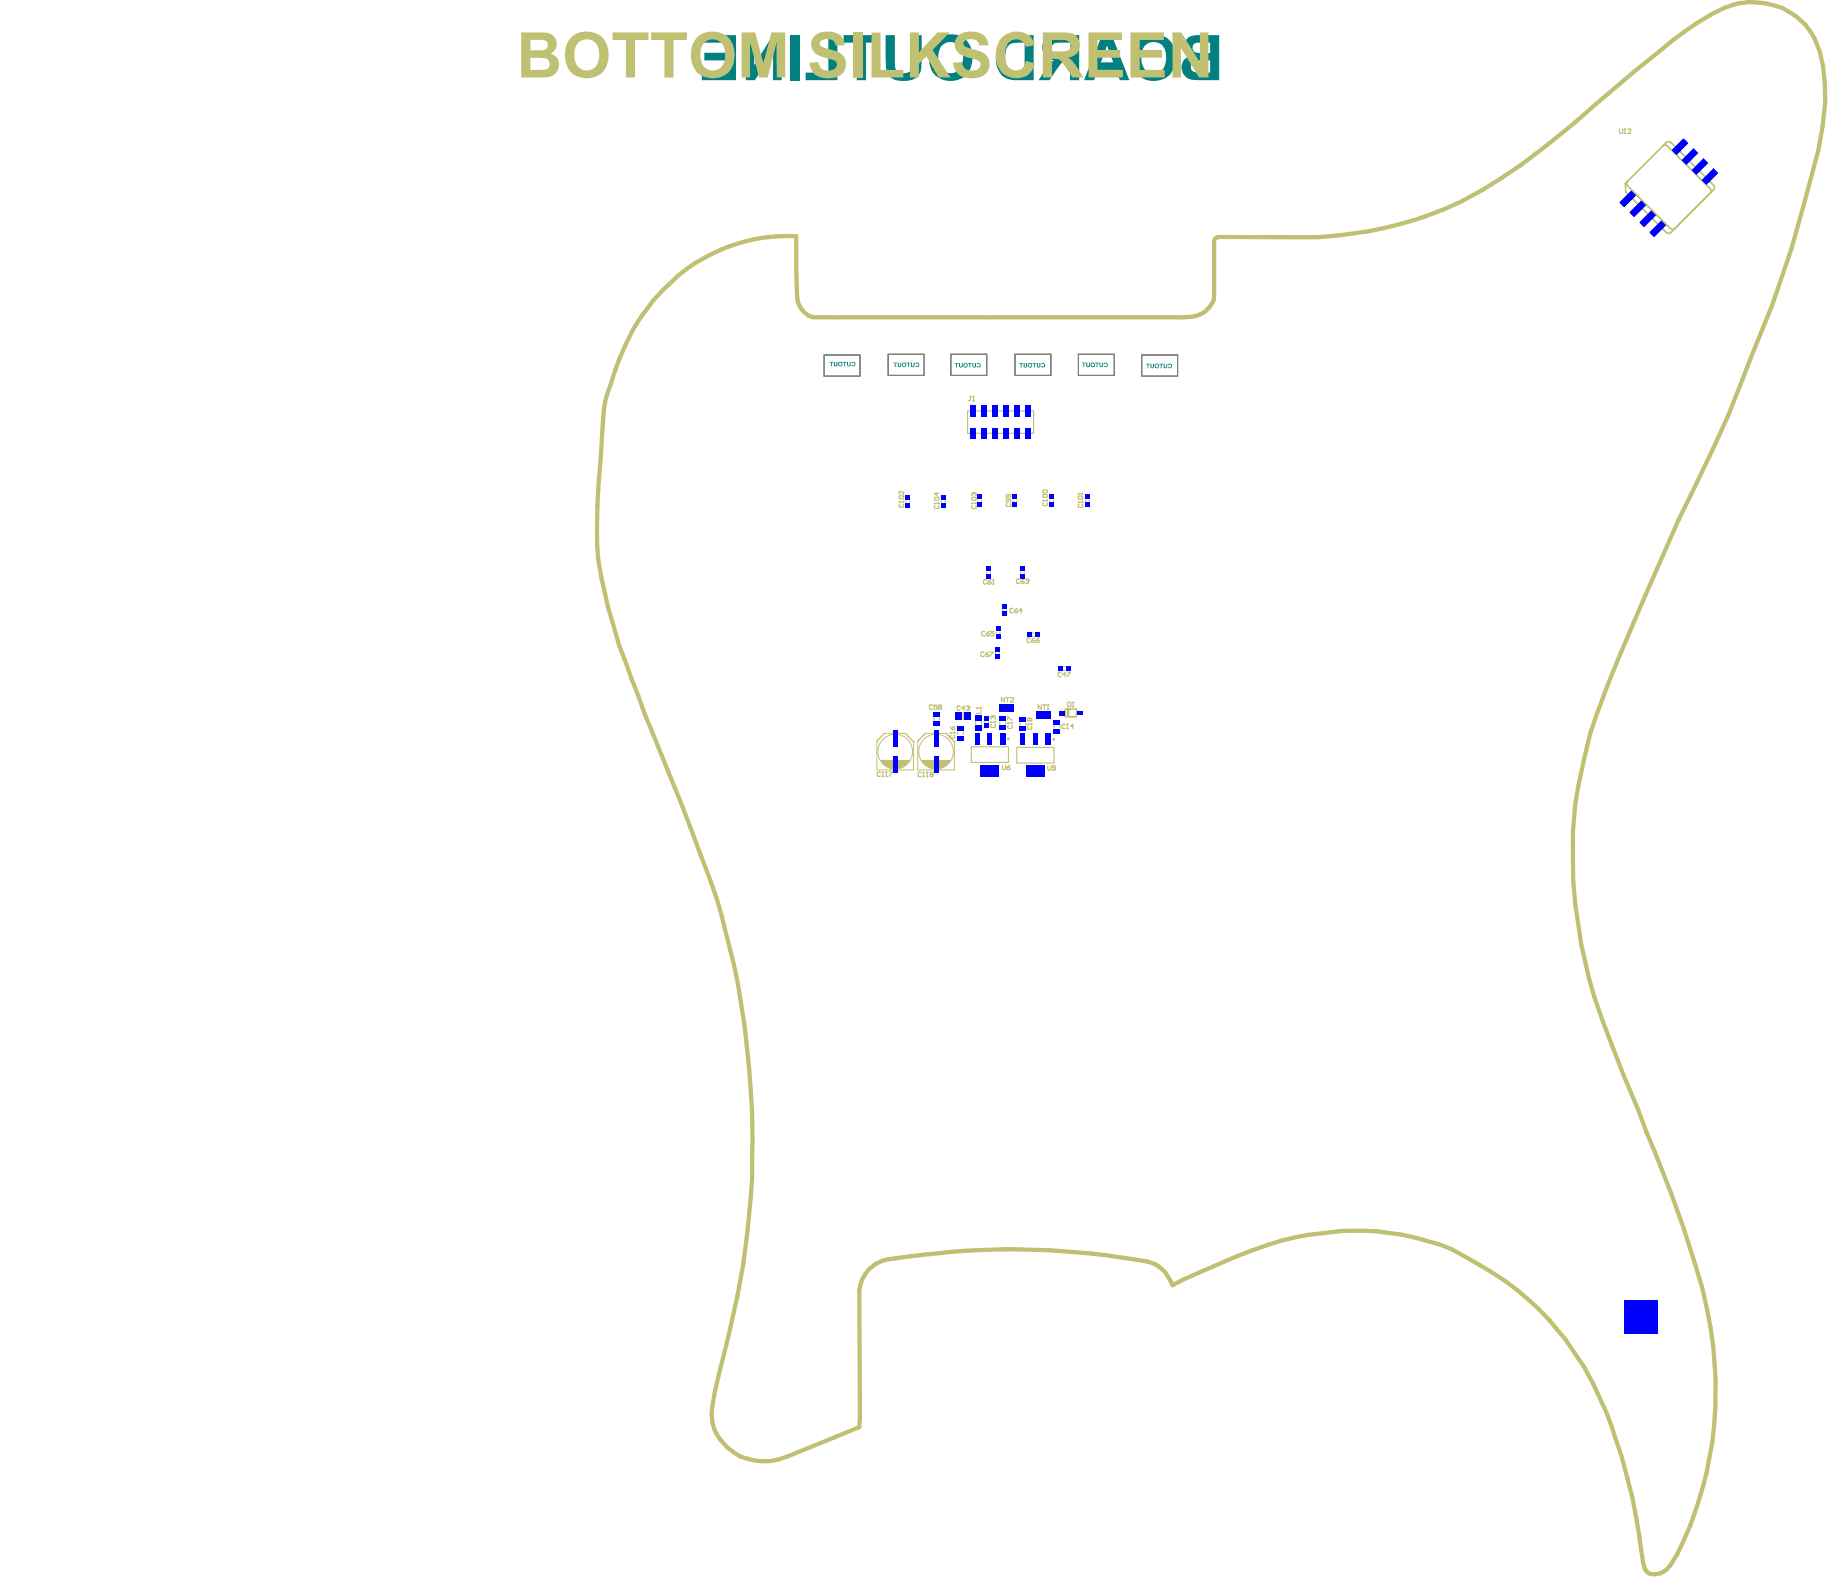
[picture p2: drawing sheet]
<svg xmlns="http://www.w3.org/2000/svg" width="550mm" height="473mm" viewBox="0 0 550 473" stroke-linecap="round" stroke-linejoin="round" font-family="sans-serif">
<path d="M455.9 49.4l4.3-3.2a289.6 289.6 0 0 0 18.3-15.1 643.7 643.7 0 0 1 26.7-21.9 52.8 52.8 0 0 1 14.7-8.1 22.2 22.2 0 0 1 18.7 3.5 21.6 21.6 0 0 1 8.2 15.1l.5 5.1 .1 5.6-.8 7.3-1.2 7-8.1 29.6-5.8 17-6.4 15.7a333.2 333.2 0 0 1-17.8 40.6l-3.9 8-17.2 39.6a295.9 295.9 0 0 0-9.3 24.4 142.4 142.4 0 0 0-5.2 29.4 148.1 148.1 0 0 0 11.7 64.1l7.9 19.3 2.5 6.8a381.1 381.1 0 0 1 16.6 46.4 113.3 113.3 0 0 1-3.5 71.5 54 54 0 0 1-6 12.1 5.4 5.4 0 0 1-6.4 2.3 4 4 0 0 1-1.8-3.4 175.6 175.6 0 0 0-10.8-44.6 97.8 97.8 0 0 0-12.4-22.1 85.6 85.6 0 0 0-28.2-23.8 49.4 49.4 0 0 0-18-7 68.6 68.6 0 0 0-26.6-1.1 84.3 84.3 0 0 0-26 7l-15.7 6.9-3.4 1.7a10.7 10.7 0 0 0-7.4-7.1 225.2 225.2 0 0 0-79.5-.3 10.6 10.6 0 0 0-7 8.8l.2 32.8-.2 8.3-21.4 8.8a18.2 18.2 0 0 1-14.2 .1 14.8 14.8 0 0 1-8.6-12.7l.3-3.6a171.5 171.5 0 0 1 4.6-19.6 239.6 239.6 0 0 0 7.2-47.4 284.4 284.4 0 0 0-.9-33.1 227.9 227.9 0 0 0-8.2-45.6l-1.4-5.1a965.4 965.4 0 0 0-21.6-55.3l-7.8-21a166.4 166.4 0 0 1-6.3-25.8 169.6 169.6 0 0 1 .8-30.5l.5-8.7a37.5 37.5 0 0 1 2.6-13.6 62.2 62.2 0 0 1 22.7-34.1 52.4 52.4 0 0 1 32.8-9.9l.2 15.1a10.2 10.2 0 0 0 1.4 6.8 5.3 5.3 0 0 0 5.5 2.5h108.7a9.7 9.7 0 0 0 7.6-2.5l.5-.5a5.3 5.3 0 0 0 1.4-3.6v-16.2M456.1 49.3l-11.5 7.4-6 3.3M438.4 60.1a112.5 112.5 0 0 1-47.9 10.8l-25-.1" fill="none" stroke="#008080" stroke-width=".42"/>
<g fill="#008080">
<path d="M312.4 109l.3-.2 .5 .2 .2 .7-.2 .4-.4 .1-.4-.2-.2-.2 .3-.1 .4 .3 .3-.4-.2-.5-.8 .1z"/>
<path d="M310.9 108.8h.3l.1 1.2 .4-.2v-1h.3v1l-.2 .4-.8-.1z"/>
<path d="M309.6 108.8h1.1v.2h-.4v1.2h-.2v-1.2h-.5z"/>
<path d="M306.9 108.8h.3l.2 1.2 .3-.2v-1h.3v1.2l-.2 .2h-.6l-.2-.2z"/>
<path d="M305.7 108.8h1.1v.2h-.4v1.2h-.3v-1.2h-.4z"/>
<path d="M274.6 108.8h.9l.1 .8-.2 .4-.4 .1-.4-.2-.1-.3h.3l.3 .2 .3-.3-.3-.6-.6 .2z"/>
<path d="M273.1 108.7h.3l.2 1.1 .4-.1v-1h.2v1l-.2 .4-.7-.1z"/>
<path d="M271.9 108.7h1.1v.2h-.4v1.2h-.3v-1.2h-.4z"/>
<path d="M269.2 108.7h.3l.1 1.1 .4-.1v-1h.3l-.1 1.1-.2 .3h-.6l-.2-.3z"/>
<path d="M267.9 108.7h1.1v.2h-.4v1.2h-.3v-1.2h-.4z"/>
<path d="M350.4 109.1l.9 .1 .1 .7-.2 .4-.4 .1-.4-.2-.2-.2 .3-.1 .4 .3 .3-.4-.3-.5-.7 .1z"/>
<path d="M348.9 109h.3l.2 1.2 .3-.1v-1.1h.3v1.1l-.2 .3-.7-.1z"/>
<path d="M347.7 109h1.1v.3h-.5v1.1h-.2v-1.1h-.4z"/>
<path d="M345 109h.3l.1 1.2 .4-.1v-1.1h.3l-.1 1.2-.2 .2h-.6l-.2-.2z"/>
<path d="M343.7 109h1.1v.3h-.4v1.1h-.3v-1.1h-.4z"/>
<path d="M331.1 108.8l.4-.1 .5 .1 .2 .8-.2 .4-.4 .1-.5-.2-.1-.3h.3l.4 .2 .3-.3-.2-.5-.8 .1z"/>
<path d="M329.7 108.7h.3l.1 1.1 .4-.1v-1h.3v1l-.2 .4-.8-.1z"/>
<path d="M328.4 108.7h1.1v.2h-.4v1.2h-.2v-1.2h-.5z"/>
<path d="M325.7 108.7h.3l.2 1.1 .3-.1v-1h.3v1.1l-.2 .3h-.6l-.2-.3z"/>
<path d="M324.5 108.7h1.1v.2h-.4v1.2h-.3v-1.2h-.4z"/>
<path d="M293 108.9l.9 .1 .2 .7-.3 .4-.3 .1-.5-.2-.1-.2 .3-.1 .4 .3 .2-.4-.2-.6-.7 .2z"/>
<path d="M291.6 108.8h.3l.1 1.2 .4-.2v-1h.3v1l-.3 .4-.7-.1z"/>
<path d="M290.3 108.8h1.1v.2h-.4v1.2h-.3v-1.2h-.4z"/>
<path d="M287.6 108.8h.3l.1 1.2 .4-.2v-1h.3v1.2l-.3 .2h-.6l-.2-.2z"/>
<path d="M286.3 108.8h1.1v.2h-.4v1.2h-.2v-1.2h-.5z"/>
<path d="M255.4 108.6l.4-.1 .5 .1 .2 .8-.2 .4-.4 .1-.5-.2-.1-.3 .3-.1 .4 .3 .3-.3-.2-.5-.8 .1z"/>
<path d="M254 108.5h.3l.1 1.1 .4-.1v-1h.3v1l-.2 .3h-.8z"/>
<path d="M252.7 108.5h1.1v.2h-.4v1.1h-.2v-1.1h-.5z"/>
<path d="M250 108.5h.3l.2 1.1 .3-.1v-1h.3v1.1l-.2 .2h-.6l-.2-.2z"/>
<path d="M248.8 108.5h1.1v.2h-.5v1.1h-.2v-1.1h-.4z"/>
<path d="M265.6 10.5h2.7v8.3a2.47 2.47 0 0 0 2.6 3.1 2.53 2.53 0 0 0 2.8-3.1v-8.3h2.7l-.1 9.3a4.3 4.3 0 0 1-5 4.5h-.4a4.5 4.5 0 0 1-5.1-3.2l-.2-2.8z"/>
<path d="M253 10.5h10.7v2.3h-4v11.2h-2.8v-11.2h-3.9z"/>
<path d="M248.4 10.6h2.7v13.4h-9.5v-2.2h6.8z"/>
<path d="M237 10.5h2.7v13.5h-2.7z"/>
<path d="M223.6 10.5h2.6v9.1l5.5-9.1h2.7v13.5h-2.6v-8.8l-5.4 8.8h-2.8z"/>
<path d="M210.7 10.5h10v13.5h-10.2v-2.2h7.5v-3.7h-6.8v-2.3h6.8v-3h-7.3z"/>
<path d="M308.2 109.5a.7 .7 0 0 0 1.4 0 .7 .7 0 0 0-1.4 0zM308.4 109.5a.45 .45 0 0 1 .9 0 .45 .45 0 0 1-.9 0z"/>
<path d="M270.4 109.4a.7 .7 0 0 0 1.4 0 .7 .7 0 0 0-1.4 0zM270.6 109.4a.45 .45 0 0 1 .9 0 .45 .45 0 0 1-.9 0z"/>
<path d="M346.2 109.7a.7 .7 0 0 0 1.4 0 .7 .7 0 0 0-1.4 0zM346.4 109.7a.45 .45 0 0 1 .9 0 .45 .45 0 0 1-.9 0z"/>
<path d="M327 109.4a.7 .7 0 0 0 1.4 0 .7 .7 0 0 0-1.4 0zM327.2 109.4a.45 .45 0 0 1 .9 0 .45 .45 0 0 1-.9 0z"/>
<path d="M288.8 109.5a.7 .7 0 0 0 1.4 0 .7 .7 0 0 0-1.4 0zM289.1 109.5a.43 .43 0 0 1 .8 0 .43 .43 0 0 1-.8 0z"/>
<path d="M251.3 109.2a.7 .7 0 0 0 1.4 0 .7 .7 0 0 0-1.4 0zM251.5 109.2a.45 .45 0 0 1 .9 0 .45 .45 0 0 1-.9 0z"/>
<path d="M356.2 11.4a3.2 3.2 0 0 0 .7 5.5 3.7 3.7 0 0 0-2.5 4.3 3.7 3.7 0 0 0 4.2 2.8h7v-13.5h-5.6a5.4 5.4 0 0 0-3.8 .9zM358 13.3l1-.5h3.9v3.1h-2.2a2.63 2.63 0 0 1-3-1.2l-.1-.6zM357.6 18.8a3.8 3.8 0 0 1 3.1-.7h2.2v3.7h-2.8a2.76 2.76 0 0 1-2.8-1l-.2-1.2z"/>
<path d="M341.2 12.1a8.1 8.1 0 0 0 .6 10.8 6.9 6.9 0 0 0 9.5-1.2 7.8 7.8 0 0 0-2-10.7l-.6-.3a7.4 7.4 0 0 0-7.5 1.4zM343.5 13.5a3.8 3.8 0 0 1 4.3-.4 3.8 3.8 0 0 1 1.9 3.8 6.4 6.4 0 0 1-1.1 3.9 3.7 3.7 0 0 1-4.1 .8 3.7 3.7 0 0 1-2.2-3.6 6.1 6.1 0 0 1 1.1-4.4z"/>
<path d="M330.5 10.5l-5.4 13.5h3l1.1-3h5.5l1.1 3h2.9l-5.3-13.5zM332 13.6l1.8 5.1h-3.7z"/>
<path d="M313.7 11.6a3.8 3.8 0 0 0-.9 4 3.8 3.8 0 0 0 3.4 2.5l-1.1 .7-.8 .9-2.8 4.3h3.2l2.2-3.1a3.6 3.6 0 0 1 3.4-2.5h.6v5.6h2.7v-13.5h-5.9a4.9 4.9 0 0 0-4 1.1zM315.9 13.2l1.3-.4h3.7v3.4h-2.1a3.9 3.9 0 0 1-3-.6 1.74 1.74 0 0 1 .1-2.4z"/>
<path d="M300.7 11.7a7.2 7.2 0 0 0-2 5l-.1 1a5.6 5.6 0 0 0 4.8 6.3h6.6v-13.5h-5.3a5.6 5.6 0 0 0-4 1.2zM302.5 13.6l1.5-.7 3.2-.1v9h-2a2.87 2.87 0 0 1-3.7-3 7.2 7.2 0 0 1 1-5.2z"/>
<path d="M280.3 12.1a8.2 8.2 0 0 0 .3 10.6 6.8 6.8 0 0 0 10-1.3 7.9 7.9 0 0 0-1.9-10.2 7.4 7.4 0 0 0-8.4 .9zM282.4 13.7a3.8 3.8 0 0 1 4.3-.7 3.8 3.8 0 0 1 2.1 3.9 6.7 6.7 0 0 1-1.1 3.9 3.7 3.7 0 0 1-4.1 .8 3.7 3.7 0 0 1-2.2-3.6 6.6 6.6 0 0 1 1-4.3z"/>
</g>
<path d="M365.5 70.8a1.31 1.31 0 0 0-1.4 1.3" fill="none" stroke="#008080" stroke-width=".42"/>
<path d="M247.1 106.4h10.8v6.4h-10.8zM266.3 106.2h10.8v6.4h-10.8zM285.1 106.2h10.8v6.4h-10.8zM304.4 106.2h10.7v6.4h-10.7zM323.4 106.2h10.7v6.4h-10.7zM342.4 106.4h10.8v6.4h-10.8z" fill="none" stroke="#808080" stroke-width=".3"/>
<g fill="#c0c073">
<path d="M276.2 227.8h9l-.5 .9a5.4 5.4 0 0 1-5.6 1.6l-.5-.1a4.8 4.8 0 0 1-2.4-2.4z"/>
<path d="M264 227.8h9l-.5 .9a5.4 5.4 0 0 1-5.7 1.6l-.5-.1a4.8 4.8 0 0 1-2.3-2.4z"/>
</g>
<path d="M247.1 106.4h10.8v6.4h-10.8zM266.3 106.2h10.8v6.4h-10.8zM285.1 106.2h10.8v6.4h-10.8zM304.4 106.2h10.7v6.4h-10.7zM323.4 106.2h10.7v6.4h-10.7zM342.4 106.4h10.8v6.4h-10.8z" fill="none" stroke="#808080" stroke-width=".3"/>
<path d="M455.9 49.6l4.2-3.2a289.6 289.6 0 0 0 18.3-15 643.7 643.7 0 0 1 26.8-21.9 52.8 52.8 0 0 1 14.7-8.1 22.2 22.2 0 0 1 18.7 3.5 21.6 21.6 0 0 1 8.1 15l.5 5.1 .2 5.6-.9 7.3-1.2 7-8.1 29.7-5.8 17-6.4 15.6a333.2 333.2 0 0 1-17.7 40.7l-3.9 8-17.2 39.5a295.8 295.8 0 0 0-9.3 24.4 142.4 142.4 0 0 0-5.2 29.4 148.1 148.1 0 0 0 11.7 64.1l7.8 19.3 2.5 6.9a381.2 381.2 0 0 1 16.7 46.4 113.3 113.3 0 0 1-3.5 71.4 54 54 0 0 1-6.1 12.1 5.4 5.4 0 0 1-6.4 2.3 4 4 0 0 1-1.7-3.4 175.6 175.6 0 0 0-10.8-44.5 97.8 97.8 0 0 0-12.4-22.2 85.6 85.6 0 0 0-28.2-23.7 49.4 49.4 0 0 0-18.1-7.1 68.6 68.6 0 0 0-26.6-1 84.3 84.3 0 0 0-26 7l-15.7 6.8-3.3 1.8a10.7 10.7 0 0 0-7.4-7.1 225.2 225.2 0 0 0-79.6-.3 10.6 10.6 0 0 0-6.9 8.8l.2 32.7-.2 8.4-21.4 8.7a18.2 18.2 0 0 1-14.3 .1 14.8 14.8 0 0 1-8.6-12.6l.4-3.6a171.5 171.5 0 0 1 4.6-19.6 239.6 239.6 0 0 0 7.1-47.4 284.4 284.4 0 0 0-.8-33.2 227.9 227.9 0 0 0-8.2-45.6l-1.5-5a965.6 965.6 0 0 0-21.6-55.4l-7.8-20.9a166.4 166.4 0 0 1-6.2-25.8 169.6 169.6 0 0 1 .8-30.6l.5-8.6a37.5 37.5 0 0 1 2.6-13.7 62.2 62.2 0 0 1 22.7-34.1 52.4 52.4 0 0 1 32.8-9.8l.1 15a10.2 10.2 0 0 0 1.5 6.9 5.3 5.3 0 0 0 5.4 2.4h108.8a9.7 9.7 0 0 0 7.5-2.4l.5-.5a5.3 5.3 0 0 0 1.5-3.6v-16.2M456 49.5l-11.4 7.5-6 3.2M438.4 60.3a112.5 112.5 0 0 1-47.9 10.8h-25.1" fill="none" stroke="#c0c073" stroke-width="1.3"/>
<g fill="none" stroke="#c0c073" stroke-width=".34">
<path d="M290.2 123.2h19.7v6.7h-19.7zM271.7 150.2v.3M272.8 150.2v.3M282.3 150.2v.3M283.4 150.2v.3M293.3 150v.3M294.4 150v.3M303.8 150v.3M304.9 150v.3M314.8 150v.3M315.9 150v.3M323.3 150.6h1.4"/>
<path d="M323.6 151.3l-.3 .2v.4l.3 .2h.9l.2-.2-.2-.6M324.7 150.3v.5M325.6 150v.3M326.7 150v.3M295.9 171.5v.3M297 171.5v.3M306.1 171.5v.3M307.2 171.5v.3M298.5 195.7v.3M298.7 189.5v.4M299.6 195.7v.3M299.8 189.5v.4"/>
<path d="M300.8 182.7v.4M301.9 182.7v.4M309.7 190.8h.3M309.7 189.8h.3M319 199.9h.3M280 215.3v.6M281.8 215.3v.6M287.2 219.6v.6M288.8 213.7v2.1M288.9 219.6v.6M292.5 216.4v.6M294.3 216.4v.6"/>
<path d="M295.4 216.4v.3M296.5 216.4v.3M299.8 216.5v.7M301.5 216.5v.7M305.9 216.8v.7M307.6 216.8v.7M316.1 217.5v.7M317.8 217.5v.7M319 201h.3M291.3 223.9h11.1v4.7h-11.1zM304.9 224.1h11.2v4.7h-11.2z"/>
</g>
<path d="M319.4 212.6h3.4v2.3h-3.4zM320.1 212.6v2.3M320.5 212.6v2.3" fill="none" stroke="#c0c073" stroke-width=".42"/>
<path d="M265.3 219.9h6.2l2.5 2.5v8.4h-11v-8.6zM277.5 219.9h6.2l2.5 2.5v8.4h-11v-8.6zM274 222.4h.1M286.2 222.4h.1" fill="none" stroke="#c0c073" stroke-width=".3"/>
<path d="M488.1 55.8l12.7 12.6M499.7 42.8l-12.3 12.2 .1 2.5 12.2 12.2M500.1 43.8l12.7 12.7M501.1 42.8l12.7 12.7M512.8 58l-10.5 10.4M513.8 57l-12.7 12.7" fill="none" stroke="#c0c073" stroke-width=".51"/>
<circle cx="323.3" cy="150.6" r=".17" fill="#c0c073"/>
<path d="M323.3 150.6l.3 .2M323.3 149l.3-.2h.9l.2 .6-.2 .2h-.9l-.3-.2zM323.3 148.1h1.4M324.7 147.9v.4" fill="none" stroke="#c0c073" stroke-width=".34"/>
<circle cx="323.3" cy="148.1" r=".17" fill="#c0c073"/>
<path d="M312.7 150.1h1.4M313 150.7l-.3 .3v.4l.3 .2h.9l.2-.2-.2-.7M314.1 149.8v.5M323.3 148.1l.3 .2" fill="none" stroke="#c0c073" stroke-width=".34"/>
<circle cx="312.7" cy="150.1" r=".17" fill="#c0c073"/>
<path d="M312.7 150.1l.3 .2M312.7 148.5l.3-.2h.9l.2 .6-.2 .2h-.9l-.3-.2zM312.7 147.1l.3-.2h.9l.2 .7-.2 .2h-.9l-.3-.2zM302.2 216.8h1.3M302.4 217.5l-.2 .2v.5l.2 .2h.9l.2-.2-.2-.7M303.5 216.6v.4" fill="none" stroke="#c0c073" stroke-width=".34"/>
<circle cx="302.2" cy="216.8" r=".17" fill="#c0c073"/>
<path d="M292.8 212.3h1.4M294.2 213v.9h-1.4M294.2 212v.5M302.2 216.8l.2 .2M302.2 215.9v-.9l1.3 .9" fill="none" stroke="#c0c073" stroke-width=".34"/>
<circle cx="292.8" cy="212.3" r=".17" fill="#c0c073"/>
<path d="M485.7 38.7v1.1l.2 .2 .7-.2v-1.1M487.3 38.7v1.3M487 40h.5M292.8 212.3l.3 .2" fill="none" stroke="#c0c073" stroke-width=".34"/>
<circle cx="487.3" cy="38.7" r=".17" fill="#c0c073"/>
<path d="M487.3 38.7l-.3 .2M488.2 38.9l.2-.2 .7 .2v.2l-.9 .9h.9M319.4 217.3l-.2-.2-.7 .2v1l.3 .2 .6-.2M319.9 218.5h.4M320.1 217.1v1.4" fill="none" stroke="#c0c073" stroke-width=".34"/>
<circle cx="320.1" cy="217.1" r=".17" fill="#c0c073"/>
<path d="M320.1 217.1l-.2 .2M320.2 210.6l.9 .2v.9l-.2 .2h-.7zM321.6 211.9h.4M321.8 210.6v1.3M321.9 217.8h-.9l.7-.7v1.4" fill="none" stroke="#c0c073" stroke-width=".34"/>
<circle cx="321.8" cy="210.6" r=".17" fill="#c0c073"/>
<path d="M305.8 173.8l-.3-.2-.7 .2v.9l.3 .3 .7-.3M306.2 174.3h.7l.2 .4-.7 .3-.2-.3zM307.1 173.6l-.9 .7M307.5 173.8l.7-.2 .3 .5M321.8 210.6l-.2 .2" fill="none" stroke="#c0c073" stroke-width=".34"/>
<circle cx="308.5" cy="174.1" r=".17" fill="#c0c073"/>
<path d="M295.9 174l-.3-.2-.7 .2v.9l.3 .2 .7-.2M296.3 174.4h.7l.2 .5-.6 .2-.3-.2zM297.2 173.8l-.9 .6M297.6 175.1h.5M297.9 173.8v1.3M308 174.3h.2M308.2 174.3l.3 .2-.3 .5-.7-.3M308.5 174.1l-.3 .2" fill="none" stroke="#c0c073" stroke-width=".34"/>
<circle cx="297.9" cy="173.8" r=".17" fill="#c0c073"/>
<path d="M290.8 118.8h.5M291 118.8v1.2l-.2 .2-.5-.2M291.9 118.8v1.4M291.7 120.2h.5M297.9 173.8l-.3 .2" fill="none" stroke="#c0c073" stroke-width=".34"/>
<circle cx="291.9" cy="118.8" r=".17" fill="#c0c073"/>
<path d="M291.9 118.8l-.2 .3M264 231.7l-.2-.3-.7 .3v.9l.2 .2 .7-.2M264.4 232.8h.5M264.7 231.4v1.4" fill="none" stroke="#c0c073" stroke-width=".34"/>
<circle cx="264.7" cy="231.4" r=".17" fill="#c0c073"/>
<path d="M264.7 231.4l-.3 .3M265.6 232.8h.5M265.8 231.4v1.4" fill="none" stroke="#c0c073" stroke-width=".34"/>
<circle cx="265.8" cy="231.4" r=".17" fill="#c0c073"/>
<path d="M312.3 211.3v1.4l-1-1.4v1.4M312.7 211.3h.9M313.2 211.3v1.4M314 212.7h.5M314.3 211.3v1.4M318.3 201.8l-.3-.2-.7 .2v.9l.3 .2 .7-.2M319.6 202.2h-.9l.7-.6v1.3M320 201.6h1l-1 1.3M265.8 231.4l-.2 .3M266.7 231.4h.9l-.9 1.4" fill="none" stroke="#c0c073" stroke-width=".34"/>
<circle cx="314.3" cy="211.3" r=".17" fill="#c0c073"/>
<path d="M308 217.1h1.4M308.3 217.8l-.3 .2v.5l.3 .2h.9l.2-.2-.2-.7M309.4 216.9v.4M314.3 211.3l-.3 .2" fill="none" stroke="#c0c073" stroke-width=".34"/>
<circle cx="308" cy="217.1" r=".17" fill="#c0c073"/>
<g fill="none" stroke="#c0c073" stroke-width=".34">
<path d="M308.9 191.5l-.2-.2-.7 .2v.9l.3 .3 .6-.3M309.4 192h.6l.3 .4-.7 .3-.2-.3zM310.3 191.3l-.9 .7M310.7 192h.7l.2 .4-.6 .3-.3-.3zM311.6 191.3l-.9 .7M297.1 216.5h1.4M297.4 217.2l-.3 .2v.5l.3 .2h.8l.3-.2-.3-.7M298.5 216.3v.4M308 217.1l.3 .2M308.7 215.5l-.2-.2-.5 .2v.5l.3 .2 .4-.2M308.7 215.5l.3-.2 .4 .2-.2 .7-.5-.2M308.7 215.5v.5"/>
<path d="M300.6 229.4v1.2l.3 .2 .6-.2v-1.2M302 230.1h.6l.3 .5-.7 .2-.2-.2zM302.9 229.4l-.9 .7"/>
</g>
<circle cx="297.1" cy="216.5" r=".17" fill="#c0c073"/>
<path d="M297.1 216.5l.3 .2M297.6 214.7l-.5 .2v.5l.3 .2" fill="none" stroke="#c0c073" stroke-width=".34"/>
<circle cx="297.6" cy="214.7" r=".17" fill="#c0c073"/>
<g fill="none" stroke="#c0c073" stroke-width=".34">
<path d="M291.4 150.9h1.3M291.7 151.6l-.3 .2v.5l.3 .2h.8l.2-.2-.2-.7M292.7 150.7v.4M295.1 195.7l-.3-.2-.7 .2v.9l.3 .2 .7-.2M295.4 189.5l-.3-.2-.7 .2v1l.3 .2 .7-.2M295.5 196.2h.7l.2 .4-.7 .2-.2-.2zM295.8 190h.7l.2 .5-.7 .2-.2-.2zM296.4 195.5l-.9 .7M296.7 189.3l-.9 .7M296.8 195.5h1l-1 1.3M298.1 189.3h-1v.7l.5-.2 .5 .2v.5l-.3 .2-.7-.2M297.6 214.7l.2 .2"/>
<path d="M297.8 214.9v.3M297.8 214.9l.2-.2 .5 .2-.3 .7"/>
</g>
<circle cx="291.4" cy="150.9" r=".17" fill="#c0c073"/>
<path d="M291.4 150.9l.3 .2M291.4 149.3l.3-.2h.8l.2 .7-.2 .2h-.8l-.3-.2zM291.9 147.7l-.5 .3v.4l.3 .2" fill="none" stroke="#c0c073" stroke-width=".34"/>
<circle cx="291.9" cy="147.7" r=".17" fill="#c0c073"/>
<path d="M280.2 150.9h1.4M280.5 151.6l-.3 .2v.5l.3 .2h.8l.3-.2-.3-.7M281.6 150.7v.4M291.9 147.7l.2 .3M292.1 148v.2M292.1 148l.2-.3 .4 .3-.2 .6M279.7 211.6l-.3-.2-.7 .2v.9l.3 .2 .7-.2M281 211.4h-.9v.6l.4-.2 .5 .2v.5l-.2 .2-.7-.2M281.7 212l-.3-.2 .3-.4 .7 .2-.3 .4M281.7 212l-.3 .3 .3 .4 .7-.2-.3-.5M281.7 212h.4" fill="none" stroke="#c0c073" stroke-width=".34"/>
<circle cx="280.2" cy="150.9" r=".17" fill="#c0c073"/>
<path d="M269.6 150.5h1.4M269.9 151.2l-.3 .2v.4l.3 .3h.9l.2-.3-.2-.6M271 150.2v.5M280.2 150.9l.3 .2M280.2 149.3l.3-.2h.8l.3 .7-.3 .2h-.8l-.3-.2zM280.9 147.7v.9l-.7-.6h1.4" fill="none" stroke="#c0c073" stroke-width=".34"/>
<circle cx="269.6" cy="150.5" r=".17" fill="#c0c073"/>
<path d="M269.6 150.5l.3 .2M269.6 148.9l.3-.2h.9l.2 .7-.2 .2h-.9l-.3-.2zM271 147.3v.9l-.9-.9-.5 .2v.5l.3 .2M284.9 219.7h1.4M286.3 219.5v.4M285.2 220.4l-.3 .2v.5l.3 .2h.9l.2-.2-.2-.7" fill="none" stroke="#c0c073" stroke-width=".34"/>
<circle cx="284.9" cy="219.7" r=".17" fill="#c0c073"/>
<path d="M284.9 219.7l.3 .2M284.9 217.9l.7 .9M285.6 218.1l.3-.2 .4 .2-.2 .7h-.5zM276.3 231.7l-.3-.2-.7 .2v1l.3 .2 .7-.2M276.7 232.9h.5M276.9 231.5v1.4M314.2 229.5v1.2l.3 .2 .6-.2v-1.2M316.5 230.2l-.9-.2 .2-.5 .7 .2v1l-.3 .2-.6-.2" fill="none" stroke="#c0c073" stroke-width=".34"/>
<circle cx="276.9" cy="231.5" r=".17" fill="#c0c073"/>
<path d="M276.9 231.5l-.2 .2M277.8 232.9h.5M278 231.5v1.4" fill="none" stroke="#c0c073" stroke-width=".34"/>
<circle cx="278" cy="231.5" r=".17" fill="#c0c073"/>
<path d="M288 211.9l-.3-.2-.7 .2v.9l.3 .2 .7-.2M289.3 212.3h-.9l.7-.6v1.3M289.7 211.9l.7-.2 .3 .4M278 231.5l-.2 .2M279.2 232.2l-.2-.2 .2-.5 .7 .2-.2 .5M279.2 232.2l-.2 .2 .2 .5 .7-.2-.2-.5M279.2 232.2h.5" fill="none" stroke="#c0c073" stroke-width=".34"/>
<circle cx="290.7" cy="212.1" r=".17" fill="#c0c073"/>
<g fill="none" stroke="#c0c073" stroke-width=".34">
<path d="M302 151l-.3 .2v.4l.3 .2h.9l.2-.2-.2-.6M302.4 148.3v.6l-.2 .2-.5-.2v-.4l.3-.2h.9l.2 .2-.2 .6M302.4 149.6v.7l-.2 .2-.5-.2v-.5l.3-.2h.9l.2 .2-.2 .7M303.8 182.6l-.2-.2-.7 .2v.9l.2 .2 .7-.2M304.2 183.1h.7l.3 .4-.7 .2-.3-.2zM305.2 182.4l-1 .7M306.5 183.1h-.9l.7-.7v1.3M290.2 212.3h.2M290.4 212.3l.3 .3-.3 .4-.7-.2M290.7 212.1l-.3 .2M301.2 209.1v1.4l-.9-1.4v1.4M301.7 209.1h.9"/>
<path d="M302.1 209.1v1.4M303 209.3l.3-.2 .6 .2v.3l-.9 .9h.9"/>
</g>
<g fill="#c0c073">
<path d="M183.7 9.7h10.7v2.3h-4v11.2h-2.7v-11.2h-4z"/>
<path d="M195.3 9.7h10.7v2.3h-4v11.2h-2.7v-11.2h-4z"/>
<path d="M222.4 9.7h4.1l2.4 9.2 2.5-9.2h4.1v13.5h-2.6v-10.6l-2.7 10.6h-2.6l-2.7-10.6v10.6h-2.5z"/>
<path d="M244.5 10.6a6.2 6.2 0 0 1 5.1-1l.6 .1a4 4 0 0 1 3.1 3.9h-2.7a2.56 2.56 0 0 0-3.8-1.7 1.19 1.19 0 0 0-.9 1.3 1.19 1.19 0 0 0 1.2 1.1l1.8 .5a5 5 0 0 1 4.7 3.6 4.3 4.3 0 0 1-4.7 5.1 6.6 6.6 0 0 1-4.6-1.2l-1.1-1.6-.5-1.9 2.7-.2a3.1 3.1 0 0 0 5.1 1.8 1.58 1.58 0 0 0 .3-1.8 1.58 1.58 0 0 0-1.6-.9l-1.7-.4a7.4 7.4 0 0 1-3.2-1.5 3.6 3.6 0 0 1 .2-5.2z"/>
<path d="M256 9.7h2.7v13.5h-2.7z"/>
<path d="M261.4 9.8h2.7v11.2h6.8v2.2h-9.5z"/>
<path d="M272.9 9.7h2.7v6l5.5-6h3.7l-5.1 5.3 5.4 8.2h-3.6l-3.7-6.3-2.2 2.2v4.1h-2.7z"/>
<path d="M287.5 10.6a6.2 6.2 0 0 1 5.1-1l.7 .1a4 4 0 0 1 3.1 3.9h-2.8a2.56 2.56 0 0 0-3.7-1.7 1.19 1.19 0 0 0-1 1.3 1.19 1.19 0 0 0 1.2 1.1l1.9 .5a5 5 0 0 1 4.7 3.6 4.2 4.2 0 0 1-4.7 5.1 6.6 6.6 0 0 1-4.7-1.2l-1.1-1.6-.4-1.9 2.6-.2a3.1 3.1 0 0 0 5.2 1.8 1.58 1.58 0 0 0 .2-1.8 1.58 1.58 0 0 0-1.6-.9l-1.6-.4a7.4 7.4 0 0 1-3.3-1.5 3.6 3.6 0 0 1 .2-5.2z"/>
<path d="M300.5 11.2a6.1 6.1 0 0 1 9.4 1.1l.5 1.1-2.7 .7a3.2 3.2 0 0 0-3.6-2.2 3.2 3.2 0 0 0-2.6 3.3 6.6 6.6 0 0 0 1.3 5.3 3.1 3.1 0 0 0 4.9-2.2l2.7 .8a7.5 7.5 0 0 1-2.1 3.3 6.3 6.3 0 0 1-6.8 .1 6.3 6.3 0 0 1-2.9-6.2l.2-1.6a7 7 0 0 1 1.7-3.5z"/>
<path d="M326.4 9.7h10v2.3h-7.3v3h6.8v2.3h-6.8v3.7h7.6v2.2h-10.3z"/>
<path d="M339 9.7h10v2.3h-7.2v3h6.7v2.3h-6.7v3.7h7.5v2.2h-10.3z"/>
<path d="M351.6 9.7h2.7l5.5 9.1v-9.1h2.6v13.5h-2.8l-5.5-8.8v8.8h-2.5z"/>
<path d="M156.3 9.7h5.7a4.2 4.2 0 0 1 4.8 2.3 3.3 3.3 0 0 1-1.7 4.1 3.7 3.7 0 0 1 2.4 4.2 3.7 3.7 0 0 1-4 2.9h-7.2zM159 12v3.1h2.2a2.57 2.57 0 0 0 3-1.2 1.7 1.7 0 0 0-2.2-1.9zM159 17.3v3.7h2.8a2.66 2.66 0 0 0 2.8-1 1.79 1.79 0 0 0-.1-1.9 1.79 1.79 0 0 0-1.9-.7z"/>
<path d="M171.3 11.2a6.9 6.9 0 0 1 10.2 1.2 8 8 0 0 1-1.5 9.8 7 7 0 0 1-9.4-1.3 8.4 8.4 0 0 1 .7-9.7zM173.5 12.8a6.2 6.2 0 0 0-.1 7.3 3.7 3.7 0 0 0 4.1 .7 3.7 3.7 0 0 0 2.2-3.6 6.1 6.1 0 0 0-1.1-4.4 3.7 3.7 0 0 0-5.1 0z"/>
<path d="M209.1 11.2a6.9 6.9 0 0 1 10.1 1.2 8 8 0 0 1-1.2 9.7 6.9 6.9 0 0 1-9.6-1.2 8.6 8.6 0 0 1 .7-9.7zM211.2 12.8a6.2 6.2 0 0 0-.1 7.2 3.7 3.7 0 0 0 4.1 .8 3.7 3.7 0 0 0 2.2-3.6 6.1 6.1 0 0 0-1.1-4.4 3.7 3.7 0 0 0-5.1 0z"/>
<path d="M312.7 9.7h6a4.6 4.6 0 0 1 4.5 1.7 3.8 3.8 0 0 1-3 5.9l1.3 .9 .7 .9 2.7 4.1h-3.3l-2.1-3.1a3.7 3.7 0 0 0-2.8-2.5h-1.2v5.6h-2.8zM315.5 12v3.4h2.1a4.1 4.1 0 0 0 3-.6 1.81 1.81 0 0 0 .1-2.1 1.81 1.81 0 0 0-2.1-.7z"/>
</g>
<path d="M488.1 54.3l-.3 .9 .3 .6M498.6 43.8l.6-.3 .9 .3M499.6 42.8l.6-.3 .9 .3M512.8 56.5l.3 .9-.3 .6M513.8 55.4l.3 .6-.3 .9M499.6 69.7l.6 .3 .9-.3M500.9 68.5l.5 .3 .9-.3" fill="none" stroke="#c0c073" stroke-width=".51"/>
<g fill="none" stroke="#c0c073" stroke-width=".42">
<circle cx="302.3" cy="221.5" r=".21"/>
<circle cx="316" cy="221.7" r=".21"/>
</g>
<path d="M365.4 71.1a1.31 1.31 0 0 0-1.3 1.3" fill="none" stroke="#c0c073" stroke-width="1.3"/>
<g fill="none" stroke="#c0c073" stroke-width=".3">
<circle cx="268.5" cy="225.4" r="5.2"/>
<circle cx="280.7" cy="225.4" r="5.2"/>
</g>
<path d="M247.1 106.4h10.8v6.4h-10.8zM266.3 106.2h10.8v6.4h-10.8zM285.1 106.2h10.8v6.4h-10.8zM304.4 106.2h10.7v6.4h-10.7zM323.4 106.2h10.7v6.4h-10.7zM342.4 106.4h10.8v6.4h-10.8z" fill="none" stroke="#808080" stroke-width=".3"/>
<g fill="#00f">
<path d="M323 213.3h1.6v1h-1.6z" fill-rule="evenodd"/>
<path d="M319.7 199.8h1.3v1.4h-1.3z" fill-rule="evenodd"/>
<path d="M305.7 217.8h2v1.5h-2z" fill-rule="evenodd"/>
<path d="M305.9 169.8h1.4v1.4h-1.4z" fill-rule="evenodd"/>
<path d="M298.4 196.3h1.4v1.3h-1.4z" fill-rule="evenodd"/>
<path d="M298.4 194h1.4v1.3h-1.4z" fill-rule="evenodd"/>
<path d="M298.6 190.2h1.4v1.3h-1.4z" fill-rule="evenodd"/>
<path d="M295.2 217h1.4v1.3h-1.4z" fill-rule="evenodd"/>
<path d="M295.2 214.7h1.4v1.3h-1.4z" fill-rule="evenodd"/>
<path d="M295.8 169.8h1.4v1.4h-1.4z" fill-rule="evenodd"/>
<path d="M292.4 217.4h2v1.5h-2z" fill-rule="evenodd"/>
<path d="M292.4 214.5h2v1.6h-2z" fill-rule="evenodd"/>
<path d="M289.3 213.6h1.9v2.3h-1.9z" fill-rule="evenodd"/>
<path d="M325.4 150.7h1.4v1.3h-1.4z" fill-rule="evenodd"/>
<path d="M325.4 148.3h1.4v1.3h-1.4z" fill-rule="evenodd"/>
<path d="M315.9 218.5h2.1v1.5h-2.1z" fill-rule="evenodd"/>
<path d="M315.9 215.8h2.1v1.4h-2.1z" fill-rule="evenodd"/>
<path d="M305.7 215h2v1.5h-2z" fill-rule="evenodd"/>
<path d="M305.9 172.1h1.4v1.4h-1.4z" fill-rule="evenodd"/>
<path d="M301.8 211.2h2.1v2.1h-2.1z" fill-rule="evenodd"/>
<path d="M298.6 187.8h1.4v1.4h-1.4z" fill-rule="evenodd"/>
<path d="M295.8 172.1h1.4v1.4h-1.4z" fill-rule="evenodd"/>
<path d="M293.1 150.7h1.4v1.3h-1.4z" fill-rule="evenodd"/>
<path d="M293.1 148.3h1.4v1.3h-1.4z" fill-rule="evenodd"/>
<path d="M282.1 150.9h1.4v1.3h-1.4z" fill-rule="evenodd"/>
<path d="M282.1 148.5h1.4v1.3h-1.4z" fill-rule="evenodd"/>
<path d="M271.5 150.9h1.4v1.3h-1.4z" fill-rule="evenodd"/>
<path d="M271.5 148.5h1.4v1.3h-1.4z" fill-rule="evenodd"/>
<path d="M309.7 219.9h1.5v3.5h-1.5z" fill-rule="evenodd"/>
<path d="M306 219.9h1.4v3.5h-1.4z" fill-rule="evenodd"/>
<path d="M296.1 219.7h1.5v3.5h-1.5z" fill-rule="evenodd"/>
<path d="M292.3 219.7h1.5v3.5h-1.5z" fill-rule="evenodd"/>
<path d="M317.4 199.8h1.3v1.3h-1.3z" fill-rule="evenodd"/>
<path d="M313 213.3h2.1v2.1h-2.1z" fill-rule="evenodd"/>
<path d="M310.9 213.3h2.1v2.1h-2.1z" fill-rule="evenodd"/>
<path d="M310.4 189.6h1.3v1.5h-1.3z" fill-rule="evenodd"/>
<path d="M308.1 189.6h1.3v1.4h-1.3z" fill-rule="evenodd"/>
<path d="M299.6 217.5h2.1v1.4h-2.1z" fill-rule="evenodd"/>
<path d="M300.6 183.4h1.4v1.3h-1.4z" fill-rule="evenodd"/>
<path d="M287 220.5h2v1.5h-2z" fill-rule="evenodd"/>
<path d="M287 217.8h2v1.5h-2z" fill-rule="evenodd"/>
<path d="M279.8 213.5h2.1v1.5h-2.1z" fill-rule="evenodd"/>
<path d="M286.5 213.6h1.9v2.3h-1.9z" fill-rule="evenodd"/>
<path d="M513.9 50.4l1.4 1.5-3.6 3.6-1.4-1.5z" fill-rule="evenodd"/>
<path d="M510.9 47.4l1.4 1.5-3.6 3.6-1.4-1.5z" fill-rule="evenodd"/>
<path d="M498.2 66.1l1.5 1.5-3.6 3.5-1.5-1.4z" fill-rule="evenodd"/>
<path d="M317.6 213.1h1.7v1.4h-1.7z" fill-rule="evenodd"/>
<path d="M307.7 229.5h5.5v3.5h-5.5z" fill-rule="evenodd"/>
<path d="M314.6 150.7h1.4v1.3h-1.4z" fill-rule="evenodd"/>
<path d="M314.6 148.3h1.4v1.3h-1.4z" fill-rule="evenodd"/>
<path d="M303.6 150.7h1.4v1.3h-1.4z" fill-rule="evenodd"/>
<path d="M303.6 148.3h1.4v1.3h-1.4z" fill-rule="evenodd"/>
<path d="M304.2 128.2h1.6v3.3h-1.6z" fill-rule="evenodd"/>
<path d="M307.5 128.2h1.7v3.3h-1.7z" fill-rule="evenodd"/>
<path d="M307.5 121.6h1.7v3.3h-1.7z" fill-rule="evenodd"/>
<path d="M304.2 121.6h1.6v3.3h-1.6z" fill-rule="evenodd"/>
<path d="M294.1 229.3h5.5v3.5h-5.5z" fill-rule="evenodd"/>
<path d="M299.7 211.2h2.1v2.1h-2.1z" fill-rule="evenodd"/>
<path d="M299.6 214.7h2.1v1.5h-2.1z" fill-rule="evenodd"/>
<path d="M300.6 181.1h1.4v1.3h-1.4z" fill-rule="evenodd"/>
<path d="M297.6 128.2h1.6v3.3h-1.6z" fill-rule="evenodd"/>
<path d="M300.9 128.2h1.6v3.3h-1.6z" fill-rule="evenodd"/>
<path d="M294.2 128.2h1.7v3.3h-1.7z" fill-rule="evenodd"/>
<path d="M290.8 128.2h1.7v3.3h-1.7z" fill-rule="evenodd"/>
<path d="M297.6 121.6h1.6v3.3h-1.6z" fill-rule="evenodd"/>
<path d="M300.9 121.6h1.6v3.3h-1.6z" fill-rule="evenodd"/>
<path d="M294.2 121.6h1.7v3.3h-1.7z" fill-rule="evenodd"/>
<path d="M290.8 121.6h1.7v3.3h-1.7z" fill-rule="evenodd"/>
<path d="M280 226.7h1.3v5h-1.3z" fill-rule="evenodd"/>
<path d="M279.8 216.2h2.1v1.5h-2.1z" fill-rule="evenodd"/>
<path d="M267.8 226.7h1.3v5h-1.3z" fill-rule="evenodd"/>
<path d="M489.2 57.1l1.5 1.5-3.6 3.6-1.5-1.5z" fill-rule="evenodd"/>
<path d="M313.6 219.9h1.5v3.5h-1.5z" fill-rule="evenodd"/>
<path d="M299.9 219.7h1.6v3.5h-1.6z" fill-rule="evenodd"/>
<path d="M280 218.8h1.3v5h-1.3z" fill-rule="evenodd"/>
<path d="M267.8 218.8h1.3v5h-1.3z" fill-rule="evenodd"/>
<path d="M495.2 63.1l1.5 1.5-3.6 3.6-1.5-1.5z" fill-rule="evenodd"/>
<path d="M492.2 60.1l1.5 1.5-3.6 3.6-1.5-1.5z" fill-rule="evenodd"/>
<path d="M487 389.7h10.1v10.1h-10.1z" fill-rule="evenodd"/>
<path d="M507.9 44.4l1.4 1.5-3.6 3.6-1.4-1.5z" fill-rule="evenodd"/>
<path d="M504.9 41.4l1.5 1.5-3.6 3.6-1.5-1.5z" fill-rule="evenodd"/>
</g>
</svg>
